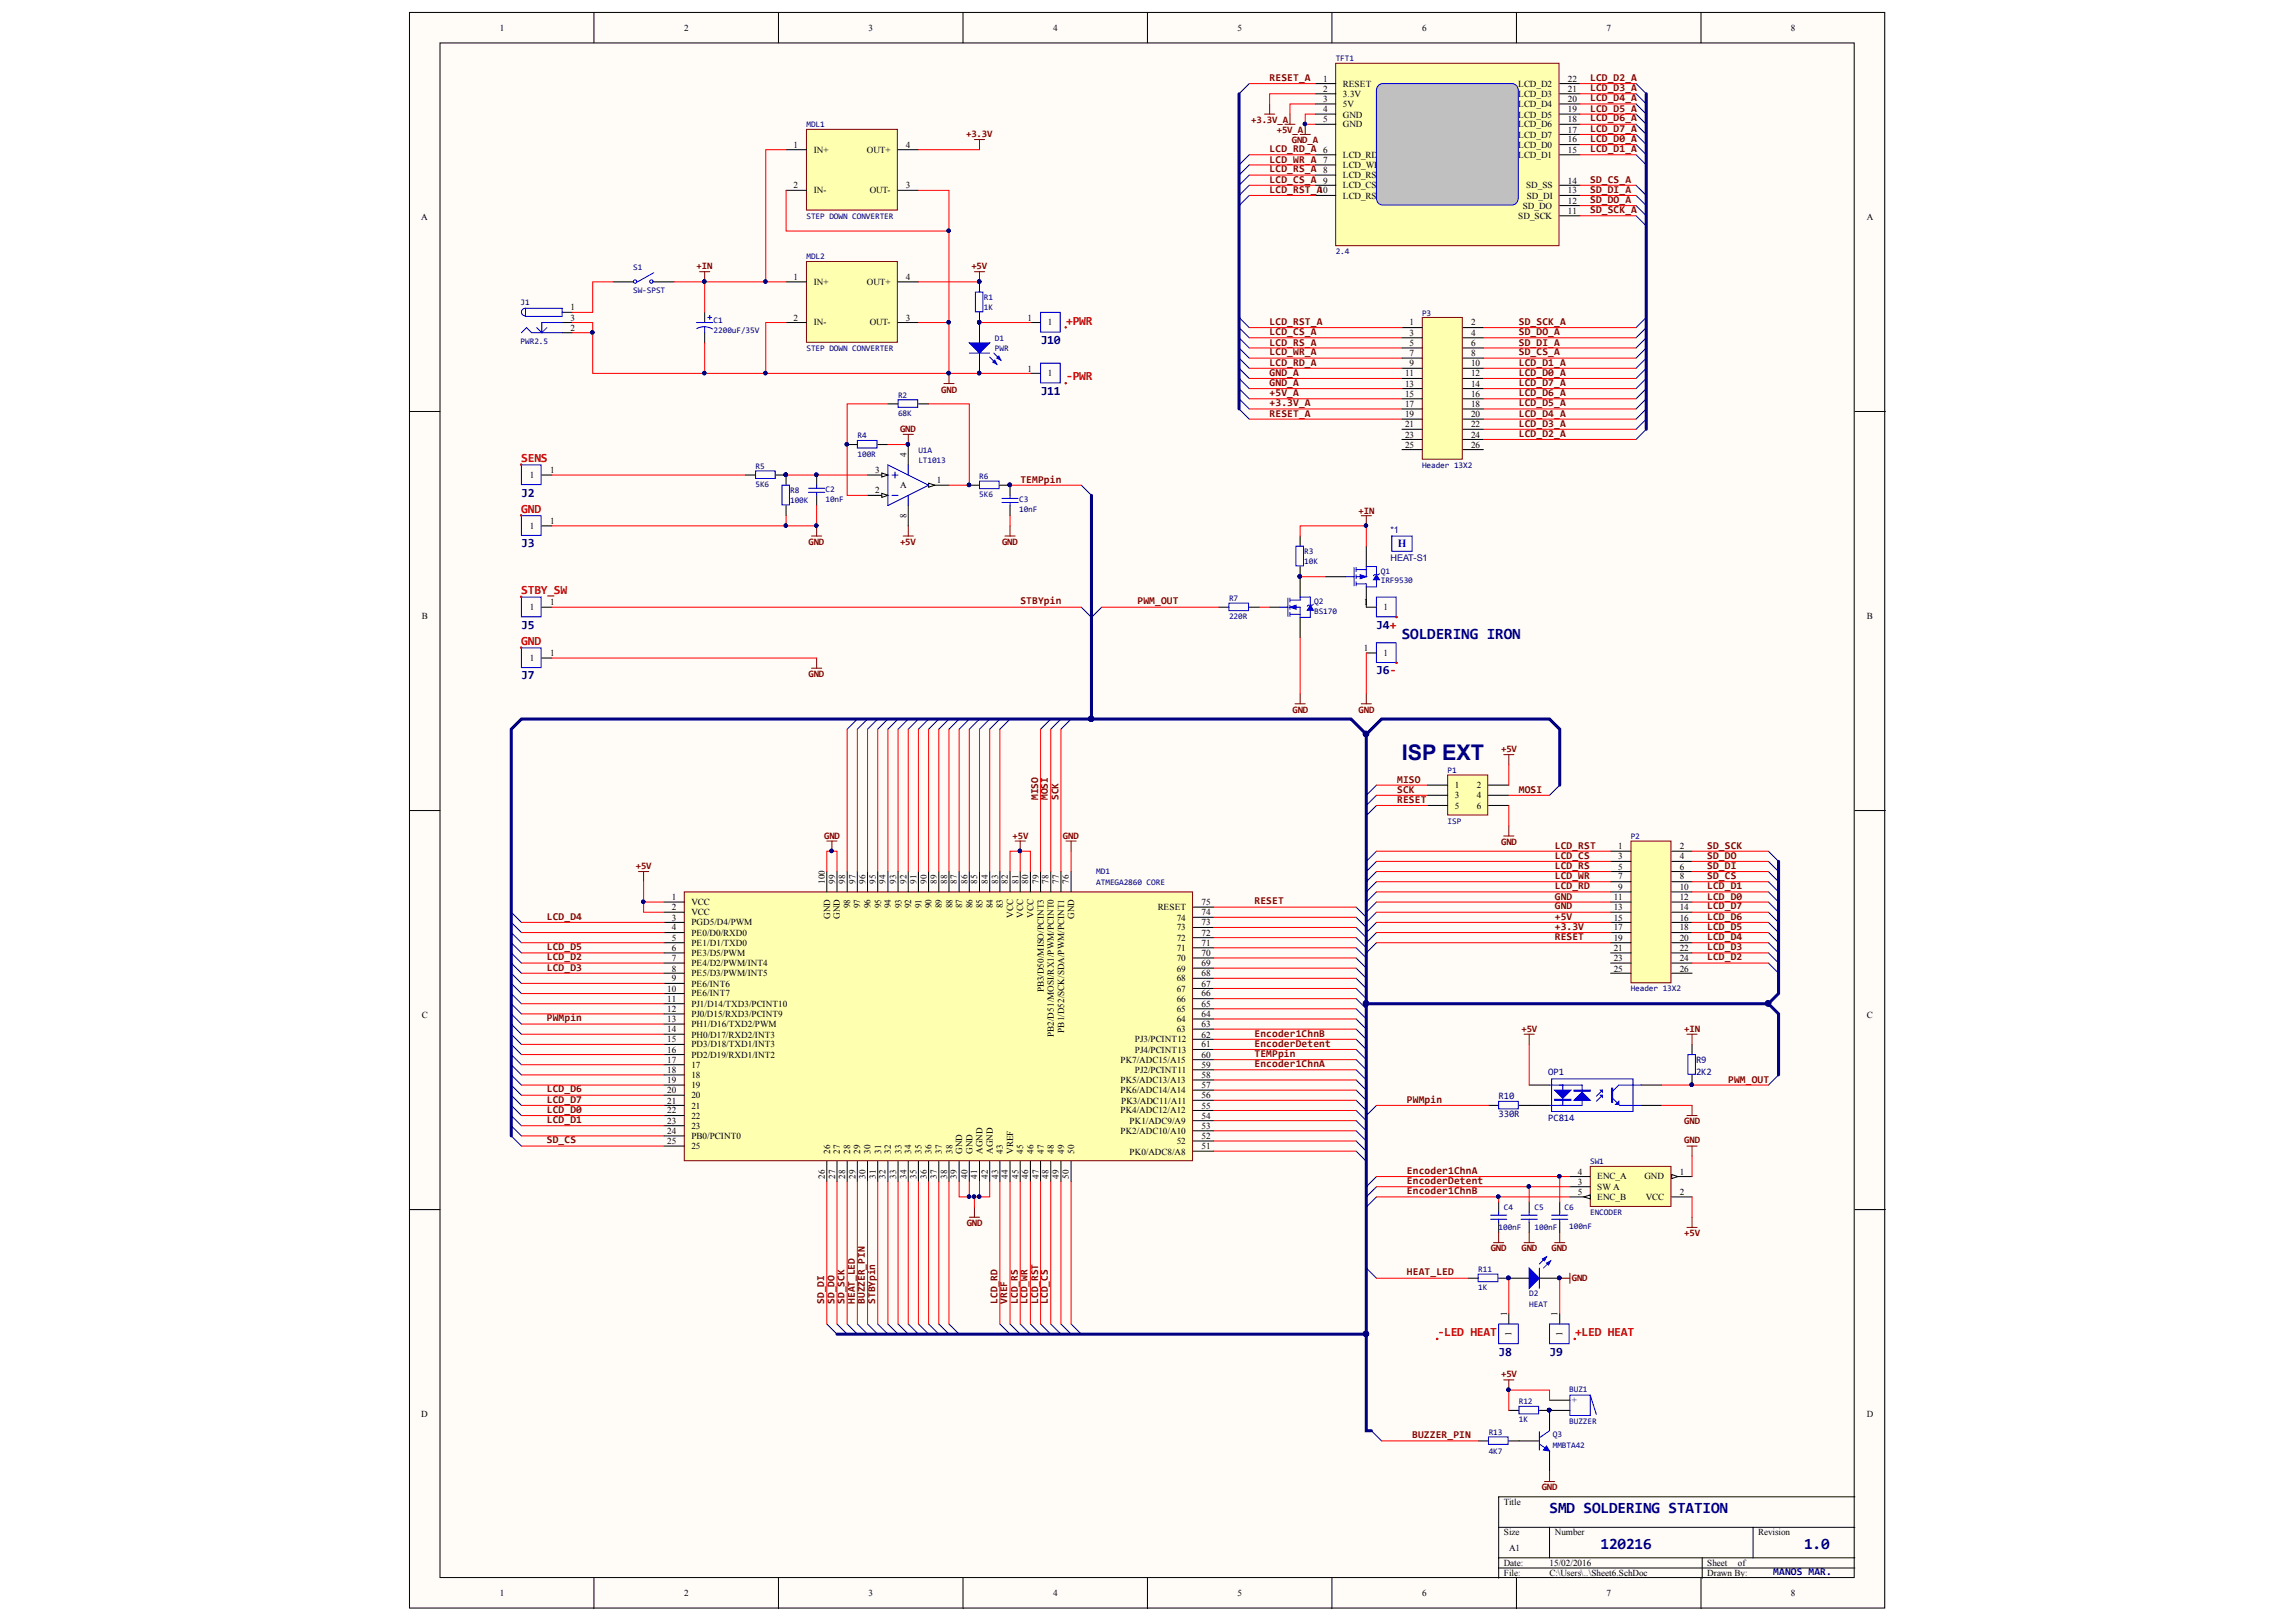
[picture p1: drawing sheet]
<svg xmlns="http://www.w3.org/2000/svg" width="297mm" height="210mm" viewBox="0 0 297 210" stroke-linecap="round" stroke-linejoin="round" font-family="sans-serif">
<defs><g id="words">
<text font-size="2.8" fill="#000080" x="181.3" y="98.3">ISP EXT</text>
<g font-size="2" fill="#000080">
<text x="181.3" y="82.7">SOLDERING IRON</text>
<text x="200.5" y="195.8">SMD SOLDERING STATION</text>
<text x="207.1" y="200.4">120216</text>
<text x="233.4" y="200.4">1.0</text>
</g>
<g font-size="1.6" fill="#000080">
<text x="134.6" y="44.5">J10</text>
<text x="134.6" y="51.1">J11</text>
<text x="67.4" y="64.3">J2</text>
<text x="67.4" y="70.8">J3</text>
<text x="67.4" y="81.3">J5</text>
<text x="178" y="81.3">J4+</text>
<text x="67.4" y="87.9">J7</text>
<text x="178" y="87.3">J6-</text>
<text x="193.9" y="175.5">J8</text>
<text x="200.5" y="175.5">J9</text>
</g>
<g font-size="1.6" fill="#bf0000">
<text x="137.9" y="42">+PWR</text>
<text x="137.9" y="49.2">-PWR</text>
<text x="67.4" y="59.8">SENS</text>
<text x="67.4" y="66.4">GND</text>
<text x="67.4" y="76.9">STBY_SW</text>
<text x="67.4" y="83.4">GND</text>
<text x="186" y="172.9">-LED HEAT</text>
<text x="203.8" y="172.9">+LED HEAT</text>
</g>
<g font-size="1.4" fill="#800000">
<text x="164.3" y="10.5">RESET_A</text>
<text x="205.7" y="10.5">LCD_D2_A</text>
<text x="205.7" y="11.8">LCD_D3_A</text>
<text x="205.7" y="13.1">LCD_D4_A</text>
<text x="205.7" y="14.4">LCD_D5_A</text>
<text x="205.7" y="15.7">LCD_D6_A</text>
<text x="205.7" y="17.1">LCD_D7_A</text>
<text x="164.3" y="19.7">LCD_RD_A</text>
<text x="164.3" y="21">LCD_WR_A</text>
<text x="164.3" y="22.3">LCD_RS_A</text>
<text x="164.3" y="23.7">LCD_CS_A</text>
<text x="205.7" y="18.3">LCD_D0_A</text>
<text x="205.7" y="19.7">LCD_D1_A</text>
<text x="205.7" y="23.7">SD_CS_A</text>
<text x="164.3" y="24.9">LCD_RST_A</text>
<text x="205.7" y="24.9">SD_DI_A</text>
<text x="205.7" y="26.3">SD_DO_A</text>
<text x="205.7" y="27.6">SD_SCK_A</text>
<text x="164.3" y="47.3">LCD_RD_A</text>
<text x="164.3" y="46">LCD_WR_A</text>
<text x="164.3" y="44.7">LCD_RS_A</text>
<text x="164.3" y="43.4">LCD_CS_A</text>
<text x="164.3" y="42.1">LCD_RST_A</text>
<text x="196.5" y="42.1">SD_SCK_A</text>
<text x="196.5" y="43.4">SD_DO_A</text>
<text x="196.5" y="44.7">SD_DI_A</text>
<text x="196.5" y="46">SD_CS_A</text>
<text x="196.5" y="47.3">LCD_D1_A</text>
<text x="164.3" y="53.9">RESET_A</text>
<text x="164.3" y="52.6">+3.3V_A</text>
<text x="164.3" y="51.2">+5V_A</text>
<text x="164.3" y="50">GND_A</text>
<text x="164.3" y="48.6">GND_A</text>
<text x="196.5" y="48.6">LCD_D0_A</text>
<text x="196.5" y="53.9">LCD_D4_A</text>
<text x="196.5" y="52.6">LCD_D5_A</text>
<text x="196.5" y="51.2">LCD_D6_A</text>
<text x="196.5" y="50">LCD_D7_A</text>
<text x="196.5" y="56.6">LCD_D2_A</text>
<text x="196.5" y="55.2">LCD_D3_A</text>
<text x="132" y="62.5">TEMPpin</text>
<text x="132" y="78.2">STBYpin</text>
<text x="147.2" y="78.2">PWM_OUT</text>
<text x="180.8" y="101.3">MISO</text>
<text x="134.3" y="103.6" transform="rotate(-90 134.3 103.6)">MISO</text>
<text x="135.6" y="103.6" transform="rotate(-90 135.6 103.6)">MOSI</text>
<text x="136.9" y="103.6" transform="rotate(-90 136.9 103.6)">SCK</text>
<text x="180.8" y="102.6">SCK</text>
<text x="180.8" y="103.9">RESET</text>
<text x="196.5" y="102.6">MOSI</text>
<text x="201.1" y="109.8">LCD_RST</text>
<text x="201.1" y="113.8">LCD_WR</text>
<text x="201.1" y="112.5">LCD_RS</text>
<text x="201.1" y="111.1">LCD_CS</text>
<text x="220.9" y="113.8">SD_CS</text>
<text x="220.9" y="112.5">SD_DI</text>
<text x="220.9" y="111.1">SD_DO</text>
<text x="220.9" y="109.8">SD_SCK</text>
<text x="70.7" y="119">LCD_D4</text>
<text x="162.3" y="117">RESET</text>
<text x="201.1" y="115.1">LCD_RD</text>
<text x="201.1" y="116.4">GND</text>
<text x="201.1" y="117.7">GND</text>
<text x="201.1" y="119">+5V</text>
<text x="220.9" y="116.4">LCD_D0</text>
<text x="220.9" y="115.1">LCD_D1</text>
<text x="220.9" y="119">LCD_D6</text>
<text x="220.9" y="117.7">LCD_D7</text>
<text x="70.7" y="124.3">LCD_D2</text>
<text x="70.7" y="125.6">LCD_D3</text>
<text x="70.7" y="122.9">LCD_D5</text>
<text x="201.1" y="120.3">+3.3V</text>
<text x="201.1" y="121.7">RESET</text>
<text x="220.9" y="124.3">LCD_D2</text>
<text x="220.9" y="122.9">LCD_D3</text>
<text x="220.9" y="121.7">LCD_D4</text>
<text x="220.9" y="120.3">LCD_D5</text>
<text x="70.7" y="132.2">PWMpin</text>
<text x="162.3" y="134.2">Encoder1ChnB</text>
<text x="162.3" y="135.5">EncoderDetent</text>
<text x="162.3" y="136.8">TEMPpin</text>
<text x="70.7" y="144">LCD_D0</text>
<text x="70.7" y="141.4">LCD_D6</text>
<text x="70.7" y="142.7">LCD_D7</text>
<text x="162.3" y="138.1">Encoder1ChnA</text>
<text x="182" y="142.7">PWMpin</text>
<text x="223.6" y="140.1">PWM_OUT</text>
<text x="70.7" y="145.3">LCD_D1</text>
<text x="70.7" y="148">SD_CS</text>
<text x="182" y="151.9">Encoder1ChnA</text>
<text x="182" y="154.6">Encoder1ChnB</text>
<text x="182" y="153.2">EncoderDetent</text>
<text x="182" y="165.1">HEAT_LED</text>
<text x="106.6" y="168.7" transform="rotate(-90 106.6 168.7)">SD_DI</text>
<text x="108" y="168.7" transform="rotate(-90 108 168.7)">SD_DO</text>
<text x="109.2" y="168.7" transform="rotate(-90 109.2 168.7)">SD_SCK</text>
<text x="110.6" y="168.7" transform="rotate(-90 110.6 168.7)">HEAT_LED</text>
<text x="111.9" y="168.7" transform="rotate(-90 111.9 168.7)">BUZZER_PIN</text>
<text x="113.2" y="168.7" transform="rotate(-90 113.2 168.7)">STBYpin</text>
<text x="129" y="168.7" transform="rotate(-90 129 168.7)">LCD_RD</text>
<text x="130.3" y="168.7" transform="rotate(-90 130.3 168.7)">VREF</text>
<text x="131.7" y="168.7" transform="rotate(-90 131.7 168.7)">LCD_RS</text>
<text x="132.9" y="168.7" transform="rotate(-90 132.9 168.7)">LCD_WR</text>
<text x="134.3" y="168.7" transform="rotate(-90 134.3 168.7)">LCD_RST</text>
<text x="135.6" y="168.7" transform="rotate(-90 135.6 168.7)">LCD_CS</text>
<text x="182.7" y="186.1">BUZZER_PIN</text>
</g>
<text font-size="1.4" fill="#00f" x="180.8" y="70.8">H</text>
<text font-size="1.4" fill="#000080" x="229.4" y="203.9">MANOS MAR.</text>
<g font-size="1.3" fill="#800000">
<text x="125" y="17.7">+3.3V</text>
<text x="161.9" y="15.9">+3.3V_A</text>
<text x="165.2" y="17.2">+5V_A</text>
<text x="167.1" y="18.5">GND_A</text>
<text x="90.1" y="34.8">+IN</text>
<text x="125.7" y="34.8">+5V</text>
<text x="121.8" y="50.8">GND</text>
<text x="116.4" y="55.9">GND</text>
<text x="104.6" y="70.5">GND</text>
<text x="116.4" y="70.5">+5V</text>
<text x="129.6" y="70.5">GND</text>
<text x="175.8" y="66.5">+IN</text>
<text x="104.6" y="87.6">GND</text>
<text x="167.2" y="92.2">GND</text>
<text x="175.8" y="92.2">GND</text>
<text x="194.2" y="97.3">+5V</text>
<text x="82.3" y="112.5">+5V</text>
<text x="106.6" y="108.6">GND</text>
<text x="131" y="108.6">+5V</text>
<text x="137.5" y="108.6">GND</text>
<text x="194.2" y="109.3">GND</text>
<text x="196.8" y="133.5">+5V</text>
<text x="217.9" y="133.5">+IN</text>
<text x="217.9" y="148">GND</text>
<text x="217.9" y="145.5">GND</text>
<text x="125.1" y="158.6">GND</text>
<text x="192.9" y="161.9">GND</text>
<text x="196.8" y="161.9">GND</text>
<text x="200.7" y="161.9">GND</text>
<text x="217.9" y="160">+5V</text>
<text x="203.3" y="165.8">GND</text>
<text x="194.2" y="178.2">+5V</text>
<text x="199.5" y="192.9">GND</text>
</g>
<g font-size="1.3" fill="#000080">
<text x="219.4" y="137.6">R9</text>
<text x="193.9" y="142.2">R10</text>
<text x="200.3" y="139.2">OP1</text>
<text x="219.4" y="139.1">2K2</text>
<text x="193.9" y="144.6">330R</text>
<text x="200.3" y="145">PC814</text>
</g>
<g font-size="1.2">
<text x="64.7" y="4">1</text>
<text x="88.5" y="4">2</text>
<text x="112.4" y="4">3</text>
<text x="136.2" y="4">4</text>
<text x="160.1" y="4">5</text>
<text x="184" y="4">6</text>
<text x="207.8" y="4">7</text>
<text x="231.7" y="4">8</text>
<text x="171.2" y="10.6">1</text>
<text x="171.2" y="11.9">2</text>
<text x="173.7" y="11.2">RESET</text>
<text x="196.4" y="11.2">LCD_D2</text>
<text x="202.8" y="11.9">21</text>
<text x="202.8" y="10.6">22</text>
<text x="171.2" y="13.2">3</text>
<text x="171.2" y="14.5">4</text>
<text x="171.2" y="15.8">5</text>
<text x="173.7" y="12.5">3.3V</text>
<text x="173.7" y="13.9">5V</text>
<text x="173.7" y="15.2">GND</text>
<text x="173.7" y="16.5">GND</text>
<text x="196.4" y="17.8">LCD_D7</text>
<text x="196.4" y="16.5">LCD_D6</text>
<text x="196.4" y="15.2">LCD_D5</text>
<text x="196.4" y="13.9">LCD_D4</text>
<text x="196.4" y="12.5">LCD_D3</text>
<text x="202.8" y="17.2">17</text>
<text x="202.8" y="15.8">18</text>
<text x="202.8" y="14.5">19</text>
<text x="202.8" y="13.2">20</text>
<text x="102.6" y="19.1">1</text>
<text x="105.3" y="19.8">IN+</text>
<text x="112.1" y="19.8">OUT+</text>
<text x="117.2" y="19.1">4</text>
<text x="171.2" y="19.8">6</text>
<text x="171.2" y="21.1">7</text>
<text x="171.2" y="22.4">8</text>
<text x="171.2" y="23.7">9</text>
<text x="173.7" y="20.5">LCD_RD</text>
<text x="173.7" y="21.7">LCD_WR</text>
<text x="173.7" y="23.1">LCD_RS</text>
<text x="196.4" y="20.5">LCD_D1</text>
<text x="196.4" y="19.1">LCD_D0</text>
<text x="202.8" y="23.7">14</text>
<text x="202.8" y="19.8">15</text>
<text x="202.8" y="18.4">16</text>
<text x="54.5" y="28.5">A</text>
<text x="102.6" y="24.3">2</text>
<text x="105.3" y="25">IN-</text>
<text x="112.5" y="25">OUT-</text>
<text x="117.2" y="24.3">3</text>
<text x="170.6" y="25">10</text>
<text x="173.7" y="24.3">LCD_CS</text>
<text x="173.7" y="25.7">LCD_RST</text>
<text x="196.4" y="28.3">SD_SCK</text>
<text x="197" y="27">SD_DO</text>
<text x="197.4" y="24.3">SD_SS</text>
<text x="197.5" y="25.7">SD_DI</text>
<text x="202.8" y="27.6">11</text>
<text x="202.8" y="26.4">12</text>
<text x="202.8" y="25">13</text>
<text x="241.5" y="28.5">A</text>
<text x="73.8" y="40.2">1</text>
<text x="73.8" y="41.5">3</text>
<text x="102.6" y="36.2">1</text>
<text x="102.6" y="41.5">2</text>
<text x="105.3" y="36.9">IN+</text>
<text x="112.1" y="36.9">OUT+</text>
<text x="117.2" y="41.5">3</text>
<text x="117.2" y="36.2">4</text>
<text x="132.9" y="41.5">1</text>
<text x="73.8" y="42.8">2</text>
<text x="105.3" y="42.1">IN-</text>
<text x="112.5" y="42.1">OUT-</text>
<text x="135.6" y="42.1">1</text>
<text x="182.4" y="42.1">1</text>
<text x="182.4" y="43.5">3</text>
<text x="182.4" y="44.8">5</text>
<text x="182.4" y="46.1">7</text>
<text x="182.4" y="47.4">9</text>
<text x="190.3" y="42.1">2</text>
<text x="190.3" y="43.5">4</text>
<text x="190.3" y="44.8">6</text>
<text x="190.3" y="46.1">8</text>
<text x="190.3" y="47.4">10</text>
<text x="132.9" y="48.1">1</text>
<text x="135.6" y="48.7">1</text>
<text x="181.8" y="48.7">11</text>
<text x="181.8" y="50">13</text>
<text x="181.8" y="51.3">15</text>
<text x="181.8" y="52.7">17</text>
<text x="190.3" y="48.7">12</text>
<text x="190.3" y="50">14</text>
<text x="190.3" y="51.3">16</text>
<text x="190.3" y="52.7">18</text>
<text x="117.3" y="59.1" transform="rotate(-90 117.3 59.1)">4</text>
<text x="181.8" y="54">19</text>
<text x="181.8" y="55.3">21</text>
<text x="181.8" y="56.6">23</text>
<text x="181.8" y="57.9">25</text>
<text x="190.3" y="54">20</text>
<text x="190.3" y="55.3">22</text>
<text x="190.3" y="56.6">24</text>
<text x="190.3" y="57.9">26</text>
<text x="68.5" y="61.9">1</text>
<text x="71.2" y="61.2">1</text>
<text x="113.2" y="63.8">2</text>
<text x="113.2" y="61.2">3</text>
<text x="116.4" y="63.2">A</text>
<text x="121.2" y="62.6">1</text>
<text x="68.5" y="68.5">1</text>
<text x="71.2" y="67.8">1</text>
<text x="117.3" y="67" transform="rotate(-90 117.3 67)">8</text>
<text x="54.6" y="80.2">B</text>
<text x="68.5" y="79">1</text>
<text x="71.2" y="78.3">1</text>
<text x="176.4" y="78.3">1</text>
<text x="179" y="79">1</text>
<text x="241.5" y="80.2">B</text>
<text x="68.5" y="85.6">1</text>
<text x="71.2" y="84.9">1</text>
<text x="176.4" y="84.2">1</text>
<text x="179" y="84.9">1</text>
<text x="188.2" y="102">1</text>
<text x="191.1" y="102">2</text>
<text x="188.2" y="103.3">3</text>
<text x="188.2" y="104.7">5</text>
<text x="191.1" y="103.3">4</text>
<text x="191.1" y="104.7">6</text>
<text x="209.4" y="109.9">1</text>
<text x="209.4" y="111.2">3</text>
<text x="209.4" y="112.5">5</text>
<text x="209.4" y="113.8">7</text>
<text x="217.3" y="109.9">2</text>
<text x="217.3" y="111.2">4</text>
<text x="217.3" y="112.5">6</text>
<text x="217.3" y="113.8">8</text>
<text x="86.9" y="116.5">1</text>
<text x="86.9" y="117.8">2</text>
<text x="86.9" y="119.1">3</text>
<text x="89.4" y="117.1">VCC</text>
<text x="89.4" y="118.5">VCC</text>
<text x="89.4" y="119.7">PGD5/D4/PWM</text>
<text x="106.7" y="114.4" transform="rotate(-90 106.7 114.4)">100</text>
<text x="107.4" y="118.9" transform="rotate(-90 107.4 118.9)">GND</text>
<text x="108.1" y="114.4" transform="rotate(-90 108.1 114.4)">99</text>
<text x="108.7" y="118.9" transform="rotate(-90 108.7 118.9)">GND</text>
<text x="109.3" y="114.4" transform="rotate(-90 109.3 114.4)">98</text>
<text x="110" y="117.5" transform="rotate(-90 110 117.5)">98</text>
<text x="110.7" y="114.4" transform="rotate(-90 110.7 114.4)">97</text>
<text x="111.3" y="117.5" transform="rotate(-90 111.3 117.5)">97</text>
<text x="112" y="114.4" transform="rotate(-90 112 114.4)">96</text>
<text x="112.6" y="117.5" transform="rotate(-90 112.6 117.5)">96</text>
<text x="113.3" y="114.4" transform="rotate(-90 113.3 114.4)">95</text>
<text x="114" y="117.5" transform="rotate(-90 114 117.5)">95</text>
<text x="114.6" y="114.4" transform="rotate(-90 114.6 114.4)">94</text>
<text x="115.3" y="117.5" transform="rotate(-90 115.3 117.5)">94</text>
<text x="115.9" y="114.4" transform="rotate(-90 115.9 114.4)">93</text>
<text x="116.6" y="117.5" transform="rotate(-90 116.6 117.5)">93</text>
<text x="117.3" y="114.4" transform="rotate(-90 117.3 114.4)">92</text>
<text x="117.9" y="117.5" transform="rotate(-90 117.9 117.5)">92</text>
<text x="118.6" y="114.4" transform="rotate(-90 118.6 114.4)">91</text>
<text x="119.2" y="117.5" transform="rotate(-90 119.2 117.5)">91</text>
<text x="119.9" y="114.4" transform="rotate(-90 119.9 114.4)">90</text>
<text x="120.5" y="117.5" transform="rotate(-90 120.5 117.5)">90</text>
<text x="121.2" y="114.4" transform="rotate(-90 121.2 114.4)">89</text>
<text x="121.9" y="117.5" transform="rotate(-90 121.9 117.5)">89</text>
<text x="122.5" y="114.4" transform="rotate(-90 122.5 114.4)">88</text>
<text x="123.2" y="117.5" transform="rotate(-90 123.2 117.5)">88</text>
<text x="123.8" y="114.4" transform="rotate(-90 123.8 114.4)">87</text>
<text x="124.5" y="117.5" transform="rotate(-90 124.5 117.5)">87</text>
<text x="125.2" y="114.4" transform="rotate(-90 125.2 114.4)">86</text>
<text x="125.8" y="117.5" transform="rotate(-90 125.8 117.5)">86</text>
<text x="126.4" y="114.4" transform="rotate(-90 126.4 114.4)">85</text>
<text x="127.1" y="117.5" transform="rotate(-90 127.1 117.5)">85</text>
<text x="127.8" y="114.4" transform="rotate(-90 127.8 114.4)">84</text>
<text x="128.5" y="117.5" transform="rotate(-90 128.5 117.5)">84</text>
<text x="129.1" y="114.4" transform="rotate(-90 129.1 114.4)">83</text>
<text x="129.7" y="117.5" transform="rotate(-90 129.7 117.5)">83</text>
<text x="130.4" y="114.4" transform="rotate(-90 130.4 114.4)">82</text>
<text x="131.1" y="118.8" transform="rotate(-90 131.1 118.8)">VCC</text>
<text x="131.8" y="114.4" transform="rotate(-90 131.8 114.4)">81</text>
<text x="132.3" y="118.8" transform="rotate(-90 132.3 118.8)">VCC</text>
<text x="133" y="114.4" transform="rotate(-90 133 114.4)">80</text>
<text x="133.7" y="118.8" transform="rotate(-90 133.7 118.8)">VCC</text>
<text x="134.4" y="114.4" transform="rotate(-90 134.4 114.4)">79</text>
<text x="135.7" y="114.4" transform="rotate(-90 135.7 114.4)">78</text>
<text x="137" y="114.4" transform="rotate(-90 137 114.4)">77</text>
<text x="138.3" y="114.4" transform="rotate(-90 138.3 114.4)">76</text>
<text x="139" y="118.9" transform="rotate(-90 139 118.9)">GND</text>
<text x="149.8" y="117.8">RESET</text>
<text x="152.2" y="119.1">74</text>
<text x="155.5" y="119.7">73</text>
<text x="155.5" y="118.5">74</text>
<text x="155.5" y="117.1">75</text>
<text x="208.8" y="116.5">11</text>
<text x="208.8" y="117.8">13</text>
<text x="208.8" y="119.1">15</text>
<text x="209.4" y="115.2">9</text>
<text x="217.3" y="115.2">10</text>
<text x="217.3" y="116.5">12</text>
<text x="217.3" y="117.8">14</text>
<text x="217.3" y="119.1">16</text>
<text x="86.9" y="120.4">4</text>
<text x="86.9" y="121.8">5</text>
<text x="86.9" y="123">6</text>
<text x="86.9" y="124.4">7</text>
<text x="86.9" y="125.7">8</text>
<text x="89.4" y="121.1">PE0/D0/RXD0</text>
<text x="89.4" y="122.4">PE1/D1/TXD0</text>
<text x="89.4" y="123.7">PE3/D5/PWM</text>
<text x="89.4" y="125.1">PE4/D2/PWM/INT4</text>
<text x="152.2" y="125.7">69</text>
<text x="152.2" y="124.4">70</text>
<text x="152.2" y="123">71</text>
<text x="152.2" y="121.8">72</text>
<text x="152.2" y="120.4">73</text>
<text x="155.5" y="125.1">69</text>
<text x="155.5" y="123.7">70</text>
<text x="155.5" y="122.4">71</text>
<text x="155.5" y="121.1">72</text>
<text x="208.8" y="120.4">17</text>
<text x="208.8" y="121.8">19</text>
<text x="208.8" y="123">21</text>
<text x="208.8" y="124.4">23</text>
<text x="208.8" y="125.7">25</text>
<text x="217.3" y="120.4">18</text>
<text x="217.3" y="121.8">20</text>
<text x="217.3" y="123">22</text>
<text x="217.3" y="124.4">24</text>
<text x="217.3" y="125.7">26</text>
<text x="54.6" y="131.7">C</text>
<text x="86.3" y="128.4">10</text>
<text x="86.3" y="129.6">11</text>
<text x="86.3" y="131">12</text>
<text x="86.9" y="127">9</text>
<text x="89.4" y="126.3">PE5/D3/PWM/INT5</text>
<text x="89.4" y="127.7">PE6/INT6</text>
<text x="89.4" y="128.9">PE6/INT7</text>
<text x="89.4" y="130.3">PJ1/D14/TXD3/PCINT10</text>
<text x="89.4" y="131.6">PJ0/D15/RXD3/PCINT9</text>
<text x="135.1" y="128.4" transform="rotate(-90 135.1 128.4)">PB3/D50/MISO/PCINT3</text>
<text x="152.2" y="131">65</text>
<text x="152.2" y="129.6">66</text>
<text x="152.2" y="128.4">67</text>
<text x="152.2" y="127">68</text>
<text x="155.5" y="131.6">64</text>
<text x="155.5" y="130.3">65</text>
<text x="155.5" y="128.9">66</text>
<text x="155.5" y="127.7">67</text>
<text x="155.5" y="126.3">68</text>
<text x="241.5" y="131.7">C</text>
<text x="86.3" y="132.2">13</text>
<text x="86.3" y="133.6">14</text>
<text x="86.3" y="134.9">15</text>
<text x="86.3" y="136.2">16</text>
<text x="86.3" y="137.6">17</text>
<text x="89.4" y="132.9">PH1/D16/TXD2/PWM</text>
<text x="89.4" y="134.3">PH0/D17/RXD2/INT3</text>
<text x="89.4" y="135.5">PD3/D18/TXD1/INT3</text>
<text x="89.4" y="136.9">PD2/D19/RXD1/INT2</text>
<text x="136.3" y="134.2" transform="rotate(-90 136.3 134.2)">PB2/D51/MOSI/RX1/PWM/PCINT0</text>
<text x="137.7" y="133.7" transform="rotate(-90 137.7 133.7)">PB1/D52/SCK/SDA/PWM/PCINT1</text>
<text x="145" y="137.6">PK7/ADC15/A15</text>
<text x="146.8" y="136.2">PJ4/PCINT13</text>
<text x="146.8" y="134.9">PJ3/PCINT12</text>
<text x="152.2" y="133.6">63</text>
<text x="152.2" y="132.2">64</text>
<text x="155.5" y="136.9">60</text>
<text x="155.5" y="135.5">61</text>
<text x="155.5" y="134.3">62</text>
<text x="155.5" y="132.9">63</text>
<text x="86.3" y="138.8">18</text>
<text x="86.3" y="140.2">19</text>
<text x="86.3" y="141.5">20</text>
<text x="86.3" y="142.8">21</text>
<text x="89.4" y="138.2">17</text>
<text x="89.4" y="139.5">18</text>
<text x="89.4" y="140.8">19</text>
<text x="89.4" y="142.1">20</text>
<text x="89.4" y="143.5">21</text>
<text x="145" y="141.5">PK6/ADC14/A14</text>
<text x="145" y="140.2">PK5/ADC13/A13</text>
<text x="145" y="142.8">PK3/ADC11/A11</text>
<text x="146.8" y="138.8">PJ2/PCINT11</text>
<text x="155.5" y="143.5">55</text>
<text x="155.5" y="142.1">56</text>
<text x="155.5" y="140.8">57</text>
<text x="155.5" y="139.5">58</text>
<text x="155.5" y="138.2">59</text>
<text x="86.3" y="144.1">22</text>
<text x="86.3" y="145.4">23</text>
<text x="86.3" y="146.7">24</text>
<text x="86.3" y="148.1">25</text>
<text x="89.4" y="144.8">22</text>
<text x="89.4" y="146.1">23</text>
<text x="89.4" y="147.4">PB0/PCINT0</text>
<text x="89.4" y="148.7">25</text>
<text x="107.4" y="149.3" transform="rotate(-90 107.4 149.3)">26</text>
<text x="108.7" y="149.3" transform="rotate(-90 108.7 149.3)">27</text>
<text x="110" y="149.3" transform="rotate(-90 110 149.3)">28</text>
<text x="111.3" y="149.3" transform="rotate(-90 111.3 149.3)">29</text>
<text x="112.6" y="149.3" transform="rotate(-90 112.6 149.3)">30</text>
<text x="114" y="149.3" transform="rotate(-90 114 149.3)">31</text>
<text x="115.3" y="149.3" transform="rotate(-90 115.3 149.3)">32</text>
<text x="116.6" y="149.3" transform="rotate(-90 116.6 149.3)">33</text>
<text x="117.9" y="149.3" transform="rotate(-90 117.9 149.3)">34</text>
<text x="119.2" y="149.3" transform="rotate(-90 119.2 149.3)">35</text>
<text x="120.5" y="149.3" transform="rotate(-90 120.5 149.3)">36</text>
<text x="121.9" y="149.3" transform="rotate(-90 121.9 149.3)">37</text>
<text x="123.2" y="149.3" transform="rotate(-90 123.2 149.3)">38</text>
<text x="124.5" y="149.3" transform="rotate(-90 124.5 149.3)">GND</text>
<text x="125.8" y="149.3" transform="rotate(-90 125.8 149.3)">GND</text>
<text x="127.1" y="149.3" transform="rotate(-90 127.1 149.3)">AGND</text>
<text x="128.5" y="149.3" transform="rotate(-90 128.5 149.3)">AGND</text>
<text x="129.7" y="149.3" transform="rotate(-90 129.7 149.3)">43</text>
<text x="131.1" y="149.3" transform="rotate(-90 131.1 149.3)">VREF</text>
<text x="132.3" y="149.3" transform="rotate(-90 132.3 149.3)">45</text>
<text x="133.7" y="149.3" transform="rotate(-90 133.7 149.3)">46</text>
<text x="135.1" y="149.3" transform="rotate(-90 135.1 149.3)">47</text>
<text x="136.3" y="149.3" transform="rotate(-90 136.3 149.3)">48</text>
<text x="137.7" y="149.3" transform="rotate(-90 137.7 149.3)">49</text>
<text x="139" y="149.3" transform="rotate(-90 139 149.3)">50</text>
<text x="145" y="146.7">PK2/ADC10/A10</text>
<text x="145" y="144.1">PK4/ADC12/A12</text>
<text x="146.1" y="149.4">PK0/ADC8/A8</text>
<text x="146.1" y="145.4">PK1/ADC9/A9</text>
<text x="152.2" y="148.1">52</text>
<text x="155.5" y="148.7">51</text>
<text x="155.5" y="147.4">52</text>
<text x="155.5" y="146.1">53</text>
<text x="155.5" y="144.8">54</text>
<text x="106.7" y="152.5" transform="rotate(-90 106.7 152.5)">26</text>
<text x="108.1" y="152.5" transform="rotate(-90 108.1 152.5)">27</text>
<text x="109.3" y="152.5" transform="rotate(-90 109.3 152.5)">28</text>
<text x="110.7" y="152.5" transform="rotate(-90 110.7 152.5)">29</text>
<text x="112" y="152.5" transform="rotate(-90 112 152.5)">30</text>
<text x="113.3" y="152.5" transform="rotate(-90 113.3 152.5)">31</text>
<text x="114.6" y="152.5" transform="rotate(-90 114.6 152.5)">32</text>
<text x="115.9" y="152.5" transform="rotate(-90 115.9 152.5)">33</text>
<text x="117.3" y="152.5" transform="rotate(-90 117.3 152.5)">34</text>
<text x="118.6" y="152.5" transform="rotate(-90 118.6 152.5)">35</text>
<text x="119.9" y="152.5" transform="rotate(-90 119.9 152.5)">36</text>
<text x="121.2" y="152.5" transform="rotate(-90 121.2 152.5)">37</text>
<text x="122.5" y="152.5" transform="rotate(-90 122.5 152.5)">38</text>
<text x="123.8" y="152.5" transform="rotate(-90 123.8 152.5)">39</text>
<text x="125.2" y="152.5" transform="rotate(-90 125.2 152.5)">40</text>
<text x="126.4" y="152.5" transform="rotate(-90 126.4 152.5)">41</text>
<text x="127.8" y="152.5" transform="rotate(-90 127.8 152.5)">42</text>
<text x="129.1" y="152.5" transform="rotate(-90 129.1 152.5)">43</text>
<text x="130.4" y="152.5" transform="rotate(-90 130.4 152.5)">44</text>
<text x="131.8" y="152.5" transform="rotate(-90 131.8 152.5)">45</text>
<text x="133" y="152.5" transform="rotate(-90 133 152.5)">46</text>
<text x="134.4" y="152.5" transform="rotate(-90 134.4 152.5)">47</text>
<text x="135.7" y="152.5" transform="rotate(-90 135.7 152.5)">48</text>
<text x="137" y="152.5" transform="rotate(-90 137 152.5)">49</text>
<text x="138.3" y="152.5" transform="rotate(-90 138.3 152.5)">50</text>
<text x="204.1" y="154.7">5</text>
<text x="204.1" y="153.3">3</text>
<text x="204.1" y="152">4</text>
<text x="206.6" y="155.3">ENC_B</text>
<text x="206.6" y="154">SW A</text>
<text x="206.6" y="152.6">ENC_A</text>
<text x="212.7" y="152.6">GND</text>
<text x="212.9" y="155.3">VCC</text>
<text x="217.3" y="152">1</text>
<text x="217.3" y="154.7">2</text>
<text x="195" y="170.3" transform="rotate(-90 195 170.3)">1</text>
<text x="195.6" y="172.8" transform="rotate(-90 195.6 172.8)">1</text>
<text x="201.5" y="170.3" transform="rotate(-90 201.5 170.3)">1</text>
<text x="202.2" y="172.8" transform="rotate(-90 202.2 172.8)">1</text>
<text x="54.5" y="183.4">D</text>
<text x="241.5" y="183.4">D</text>
<text x="194.5" y="194.7">Title</text>
<text x="194.5" y="198.7">Size</text>
<text x="194.5" y="202.7">Date:</text>
<text x="194.5" y="203.9">File:</text>
<text x="195.2" y="200.7">A1</text>
<text x="200.5" y="202.7">15/02/2016</text>
<text x="200.5" y="203.9">C:\Users\..\Sheet6.SchDoc</text>
<text x="201.1" y="198.7">Number</text>
<text x="220.9" y="202.7">Sheet</text>
<text x="220.9" y="203.9">Drawn By:</text>
<text x="224.8" y="202.7">of</text>
<text x="227.5" y="198.7">Revision</text>
<text x="64.7" y="206.6">1</text>
<text x="88.5" y="206.6">2</text>
<text x="112.4" y="206.6">3</text>
<text x="136.2" y="206.6">4</text>
<text x="160.1" y="206.6">5</text>
<text x="184" y="206.6">6</text>
<text x="207.8" y="206.6">7</text>
<text x="231.7" y="206.6">8</text>
</g>
<g font-size="1.2" fill="#000080">
<text x="179.9" y="69">*1</text>
<text x="179.9" y="72.5">HEAT-S1</text>
<text x="203.3" y="181.6">+</text>
</g>
<g font-size="1.1" fill="#000080">
<text x="172.8" y="7.9">TFT1</text>
<text x="104.3" y="16.5">MDL1</text>
<text x="104.3" y="28.3">STEP DOWN CONVERTER</text>
<text x="81.9" y="34.9">S1</text>
<text x="104.3" y="33.6">MDL2</text>
<text x="172.8" y="32.9">2.4</text>
<text x="67.4" y="39.5">J1</text>
<text x="81.9" y="37.9">SW-SPST</text>
<text x="92.3" y="41.8">C1</text>
<text x="127.3" y="38.8">R1</text>
<text x="127.3" y="40.2">1K</text>
<text x="184" y="40.8">P3</text>
<text x="67.4" y="44.5">PWR2.5</text>
<text x="92.3" y="43">2200uF/35V</text>
<text x="104.3" y="45.4">STEP DOWN CONVERTER</text>
<text x="128.7" y="44.1">D1</text>
<text x="128.7" y="45.4">PWR</text>
<text x="116.2" y="51.5">R2</text>
<text x="116.2" y="53.9">68K</text>
<text x="110.9" y="56.7">R4</text>
<text x="110.9" y="59.1">100R</text>
<text x="118.8" y="58.6">U1A</text>
<text x="118.8" y="59.9">LT1013</text>
<text x="97.7" y="60.7">R5</text>
<text x="97.7" y="63.1">5K6</text>
<text x="102.2" y="63.8">R8</text>
<text x="102.2" y="65.1">100K</text>
<text x="106.8" y="63.7">C2</text>
<text x="106.8" y="65">10nF</text>
<text x="126.7" y="62">R6</text>
<text x="126.7" y="64.3">5K6</text>
<text x="131.8" y="65">C3</text>
<text x="184" y="60.5">Header 13X2</text>
<text x="131.8" y="66.3">10nF</text>
<text x="168.7" y="71.7">R3</text>
<text x="159" y="77.8">R7</text>
<text x="168.7" y="73">10K</text>
<text x="178.6" y="74.2">Q1</text>
<text x="178.6" y="75.5">IRF9530</text>
<text x="159" y="80.2">220R</text>
<text x="170" y="78.2">Q2</text>
<text x="170" y="79.5">BS170</text>
<text x="187.3" y="100">P1</text>
<text x="187.3" y="106.6">ISP</text>
<text x="141.8" y="113.1">MD1</text>
<text x="211" y="108.6">P2</text>
<text x="141.8" y="114.5">ATMEGA2860 CORE</text>
<text x="211" y="128.3">Header 13X2</text>
<text x="205.7" y="150.7">SW1</text>
<text x="193.9" y="159.2">100nF</text>
<text x="194.5" y="156.6">C4</text>
<text x="198.5" y="156.6">C5</text>
<text x="198.5" y="159.2">100nF</text>
<text x="202.4" y="156.6">C6</text>
<text x="203" y="159">100nF</text>
<text x="205.7" y="157.3">ENCODER</text>
<text x="191.2" y="164.6">R11</text>
<text x="191.2" y="167">1K</text>
<text x="197.8" y="167.8">D2</text>
<text x="197.8" y="169.1">HEAT</text>
<text x="192.6" y="185.7">R13</text>
<text x="196.5" y="181.7">R12</text>
<text x="196.5" y="184.1">1K</text>
<text x="203" y="180.1">BUZ1</text>
<text x="203" y="184.3">BUZZER</text>
<text x="192.6" y="188.1">4K7</text>
<text x="200.9" y="186">Q3</text>
<text x="200.9" y="187.4">MMBTA42</text>
</g>
</g></defs>
<g fill="#fffcf8" stroke="#000" stroke-width=".13">
<path d="M53 1.6h190.8v206.5h-190.8z"/>
<path d="M56.9 5.6h183v198.6h-183z"/>
</g>
<g fill="none" stroke="#000" stroke-width=".13">
<path d="M76.8 1.6v4M100.7 1.6v4M124.6 1.6v4M148.4 1.6v4M172.3 1.6v4M196.2 1.6v4M220.1 1.6v4M53 53.3h3.9M240 53.3h3.9M53 104.9h3.9M240 104.9h3.9M53 156.5h3.9"/>
<path d="M240 156.5h3.9M193.9 197.7h46.1M200.5 197.7v3.9M226.8 197.7v3.9M240 193.7h-46.1v10.5M76.8 204.2v4M100.7 204.2v4M124.6 204.2v4M148.4 204.2v4M172.3 204.2v4M193.9 201.6h46.1M193.9 202.9h46.1"/>
<path d="M196.2 204.2v4M220.1 204.2v4M220.2 201.6v2.6"/>
</g>
<path d="M205.7 150.9h10.5v5.2h-10.5z" fill="#ffffb0" stroke="#800000" stroke-width=".13"/>
<path d="M216.3 152.3h2.6" fill="none" stroke="#000" stroke-width=".13"/>
<path d="M216.3 152l.8 .3-.8 .2z" fill="#fffcf8" stroke="#000" stroke-width=".13"/>
<path d="M203.1 154.9h2.6" fill="none" stroke="#000" stroke-width=".13"/>
<path d="M204.9 154.9l.8-.3v.6z" fill="#fffcf8" stroke="#000" stroke-width=".13"/>
<path d="M203.1 153.6h2.6M203.1 152.3h2.6M216.3 154.9h2.6M191.2 186.5h1.4M195.2 182.5h1.3M195.2 186.5h4M199.2 182.5h3.9M200.5 181.2h2.6M200.5 182.5v2.7M200.5 187.8v2.6" fill="none" stroke="#000" stroke-width=".13"/>
<g fill="none" stroke="#800000" stroke-width=".13">
<path d="M163.6 14.8h1.3M164.3 13.5v1.3M166.2 16.1h1.3M166.9 14.8v1.3M168.2 17.4h1.3M168.9 16.1v1.3M218.2 148.3h1.4M218.2 158.8h1.4M218.9 148.3v1.3M218.9 157.5v1.3M194.5 178.6h1.4M195.2 178.6v1.3"/>
<path d="M199.8 191.7h1.3M200.5 190.4v1.3"/>
</g>
<g fill="#000080" stroke="#000080" stroke-width=".13">
<circle cx="168.8" cy="16" r=".22"/>
<circle cx="200.4" cy="182.5" r=".22"/>
<circle cx="195.1" cy="179.8" r=".22"/>
</g>
<path d="M192.6 185.9h2.5v1h-2.5zM196.5 182h2.6v1h-2.6zM199.2 186.9l1.3 .9M199.2 185.3v2.4M200.5 185.2l-1.3 .9M203.1 180.5h2.6v2.7h-2.6zM205.7 180.5l.8 2.5" fill="none" stroke="#00f" stroke-width=".13"/>
<path d="M200.1 187.1l.4 .7-.8-.1z" fill="#00f" stroke="#00f" stroke-width=".13"/>
<g fill="none" stroke="#000080" stroke-width=".13">
<path d="M161.6 10.8l-1.3 1.3M211.7 10.8l1.3 1.3M211.7 12.1l1.3 1.4M211.7 13.5l1.3 1.3M211.7 14.8l1.3 1.3M211.7 16.1l1.3 1.3M211.7 17.4l1.3 1.3M211.7 18.7l1.3 1.3M161.6 20l-1.3 1.3M161.6 21.3l-1.3 1.4M161.6 22.7l-1.3 1.3M161.6 24l-1.3 1.3"/>
<path d="M161.6 25.3l-1.3 1.3M211.7 20l1.3 1.3M211.7 24l1.3 1.3M211.7 25.3l1.3 1.3M211.7 26.6l1.3 1.3M211.7 27.9l1.3 1.3M178.1 154.9l-1.3 1.3M178.1 152.3l-1.3 1.3M178.1 153.6l-1.3 1.3M177.4 185.2l1.3 1.3"/>
</g>
<path d="M187.3 100.3h5.2v5.2h-5.2z" fill="#ffffb0" stroke="#800000" stroke-width=".13"/>
<g fill="none" stroke="#000" stroke-width=".13">
<path d="M112.2 64.1h2.7M157.7 78.6h1.3M161.6 78.6h1.3M171.5 74.6h2.6M176.8 75.9v2.7h1.3M176.8 70.7v2.6M176.8 84.5h1.3M184.7 101.6h2.6M184.7 102.9h2.6M184.7 104.2h2.6M192.6 101.6h2.6M192.6 102.9h2.6"/>
<path d="M192.6 104.2h2.6M189.9 165.4h1.3M193.9 165.4h3.9M199.2 165.4h2.6"/>
</g>
<path d="M176.1 66.7h1.3M176.8 66.7v1.4M167.5 91.1h1.4M168.2 89.8v1.3M194.5 97.7h1.4M195.2 97.7v1.3M194.5 108.2h1.4M195.2 106.9v1.3M201.8 165.4h1.3M203.1 164.8v1.3" fill="none" stroke="#800000" stroke-width=".13"/>
<path d="M178.1 101.6l-1.3 1.3M178.1 102.9l-1.3 1.3M178.1 104.2l-1.3 1.4M201.8 101.6l-1.3 1.3M176.8 164.1l1.3 1.3" fill="none" stroke="#000080" stroke-width=".13"/>
<g fill="#000080" stroke="#000080" stroke-width=".13">
<circle cx="195.1" cy="165.4" r=".22"/>
<circle cx="201.7" cy="165.4" r=".22"/>
<circle cx="176.7" cy="68" r=".22"/>
</g>
<g fill="none" stroke="#00f" stroke-width=".13">
<path d="M159 78.1h2.5v.9h-2.5zM174.1 74.6h1.1M175.2 73.4v2.4M175.4 73.7h1.4M175.4 73.4v.6M175.4 74.4v.5M175.4 75.3v.5M178.1 77.3h2.5v2.5h-2.5zM178.1 74.4v-1.1h-1.3v1.3h-1.4M178.1 75v.9h-1.3v-.3h-1.4M178.5 74.2l-.2 .2h-.5l-.1 .1M178.1 83.2h2.5v2.5h-2.5z"/>
<path d="M191.2 164.9h2.6v1h-2.6zM199.2 164.1v2.6M200.1 162.7l-.9 .9M200.6 163.2l-.9 .9"/>
</g>
<g fill="#00f" stroke="#00f" stroke-width=".13">
<path d="M197.8 164.1l1.4 1.3-1.4 1.3z"/>
<path d="M200.1 163.4l.5-.2-.3 .5z"/>
<path d="M199.5 162.9l.6-.2-.3 .5z"/>
<path d="M176 74.4l.8 .2-.8 .3z"/>
<path d="M178.1 74.4l.4 .6h-.8z"/>
</g>
<g fill="#bf0000" stroke="#bf0000" stroke-width=".13">
<circle cx="180.7" cy="85.8" r=".09"/>
<circle cx="180.7" cy="79.9" r=".09"/>
</g>
<path d="M114.1 63.8l.8 .3-.8 .3z" fill="#fffcf8" stroke="#000" stroke-width=".13"/>
<path d="M112.2 61.5h2.7" fill="none" stroke="#000" stroke-width=".13"/>
<path d="M114.1 61.2l.8 .3-.8 .2z" fill="#fffcf8" stroke="#000" stroke-width=".13"/>
<path d="M120.1 62.8h2.7" fill="none" stroke="#000" stroke-width=".13"/>
<path d="M120.1 62.5l.8 .3-.8 .3z" fill="#fffcf8" stroke="#000" stroke-width=".13"/>
<g fill="none" stroke="#00f" stroke-width=".13">
<path d="M110.9 57h2.6v1h-2.6zM116.2 51.7h2.5v1h-2.5zM67.5 60.2h2.5v2.5h-2.5zM67.5 66.7h2.5v2.6h-2.5zM97.7 60.9h2.6v1h-2.6zM101.2 62.8h.9v2.5h-.9zM104.6 63.2h2.1M104.6 63.7h2.1M105.6 62.8v.4M105.6 63.7v.4M114.9 60.2l5.2 2.6-5.2 2.6zM115.4 64.1h.8"/>
<path d="M115.4 61.5h.8M115.8 61.1v.8M117.5 60.2v1.3M117.5 64.1v1.3M126.7 62.3h2.6v.9h-2.6zM129.6 64.5h2.1M129.6 65h2.1M130.7 64.1v.4M130.7 65v.4"/>
</g>
<g fill="none" stroke="#000" stroke-width=".13">
<path d="M109.6 57.5h1.3M113.6 57.5h1.3M114.9 52.3h1.3M117.5 57.5v2.7M118.8 52.3h1.3M70.1 61.5h1.3M70.1 68.1h1.3M96.4 61.5h1.3M100.4 61.5h1.3v1.3M101.7 65.4v1.3M105.6 61.5v1.3M105.6 64.1v1.3"/>
<path d="M117.5 65.4v2.7M125.4 62.8h1.3M129.4 62.8h1.3v1.3M130.7 65.4v1.3"/>
</g>
<g fill="#000080" stroke="#000080" stroke-width=".13">
<circle cx="117.5" cy="57.5" r=".22"/>
<circle cx="125.4" cy="62.8" r=".22"/>
<circle cx="130.6" cy="62.8" r=".22"/>
<circle cx="109.6" cy="57.5" r=".22"/>
<circle cx="101.6" cy="61.4" r=".22"/>
<circle cx="105.6" cy="61.4" r=".22"/>
<circle cx="105.6" cy="68" r=".22"/>
</g>
<path d="M116.8 56.2h1.4M117.5 56.2v1.3M105 69.4h1.3M105.6 68.1v1.3M116.8 69.4h1.4M117.5 68.1v1.3M130 69.4h1.3M130.7 68.1v1.3" fill="none" stroke="#800000" stroke-width=".13"/>
<g fill="#bf0000" stroke="#bf0000" stroke-width=".13">
<circle cx="67.4" cy="60.1" r=".09"/>
<circle cx="67.4" cy="66.7" r=".09"/>
</g>
<path d="M139.9 62.8l1.3 1.3" fill="none" stroke="#000080" stroke-width=".13"/>
<path d="M104.3 33.8h11.8v10.5h-11.8z" fill="#ffffb0" stroke="#800000" stroke-width=".13"/>
<path d="M101.7 36.5h2.6M116.2 36.5h2.6M101.7 41.7h2.6M116.2 41.7h2.6" fill="none" stroke="#000" stroke-width=".13"/>
<path d="M104.3 16.7h11.8v10.5h-11.8z" fill="#ffffb0" stroke="#800000" stroke-width=".13"/>
<g fill="none" stroke="#000" stroke-width=".13">
<path d="M101.7 19.4h2.6M116.2 19.4h2.6M79.3 36.5h2.6M84.6 36.5h2.6M101.7 24.6h2.6M116.2 24.6h2.6M126.7 36.5v1.3M72.7 40.4h1.3M72.7 43.1h1.3M72.7 41.7h1.3M91.2 40.4v1.3M91.2 43.1v1.3"/>
<path d="M126.7 40.4v4M126.7 45.7v2.6M70.1 78.6h1.3M70.1 85.2h1.3M218.9 135.2v1.3M218.9 139.1v1.3M192.6 143h1.3M193.9 155.5v1.4M193.9 158.2v1.3M196.5 143h4M197.8 155.5v1.4M197.8 158.2v1.3"/>
<path d="M197.8 140.4h2.7M201.8 155.5v1.4M201.8 158.2v1.3M212.3 140.4h2.7M212.3 143h2.7"/>
</g>
<g fill="none" stroke="#800000" stroke-width=".13">
<path d="M126.1 18.1h1.3M126.7 18.1v1.3M126.1 35.2h1.3M126.7 35.2v1.3M122.1 49.6h1.3M122.8 48.3v1.3M105 86.5h1.3M105.6 85.2v1.3M197.2 133.8h1.3M197.8 133.8v1.4M218.2 133.8h1.4M218.9 133.8v1.4"/>
<path d="M193.9 159.5v1.3M197.8 159.5v1.3M201.8 159.5v1.3M218.2 144.4h1.4M218.9 143v1.4M193.2 160.8h1.3M197.2 160.8h1.3M201.1 160.8h1.3"/>
</g>
<g fill="#000080" stroke="#000080" stroke-width=".13">
<circle cx="122.7" cy="48.3" r=".22"/>
<circle cx="126.7" cy="36.4" r=".22"/>
<circle cx="126.7" cy="41.7" r=".22"/>
<circle cx="126.7" cy="48.3" r=".22"/>
<circle cx="218.9" cy="140.4" r=".22"/>
</g>
<g fill="none" stroke="#00f" stroke-width=".13">
<path d="M68 39.9a.49 .49 0 0 0-.5 .5 .49 .49 0 0 0 .5 .5M68 39.9h4.7v1h-4.7zM84.6 35.3l-2.1 1.2M126.2 37.8h1v2.5h-1zM67.5 43.1l.6-.7 .7 .7h3.9M70.8 42.4l-.7 .7M72.7 41.7h-2.6v1.4l-.7-.7M90.1 41.7h2.1M91.2 42.3l.5 .1 .5 .2M91.2 42.3h-.6l-.5 .2M91.2 42.3v.8M91.6 41.1h.5"/>
<path d="M91.8 40.8v.5M125.4 45.7h2.6M128 46.2l1 .9M128.6 45.7l.9 .9M67.5 77.3h2.5v2.5h-2.5zM67.5 83.8h2.5v2.6h-2.5zM200.7 139.6h10.6v4.2h-10.6zM218.4 136.5h.9v2.5h-.9zM192.8 157.8h2.1M192.8 157.3h2.1M193.9 142.5h2.5v1h-2.5zM193.9 156.9v.4"/>
<path d="M193.9 157.8v.4M196.8 157.8h2.1M196.8 157.3h2.1M197.8 156.9v.4M197.8 157.8v.4M200.5 140.4h4.2v2.6h-4.2M200.7 157.8h2.1M200.7 157.3h2.1M201.8 156.9v.4M201.8 157.8v.4M202.2 140.4v2.6M207.3 141.7l-.8 .8"/>
<path d="M207.3 141.1l-.8 .8M208.6 142.1l1 .9h2.7M212.3 140.4h-2.9l-.8 .8"/>
<circle cx="82.2" cy="36.4" r=".22"/>
<circle cx="84.3" cy="36.4" r=".22"/>
</g>
<g fill="#00f" stroke="#00f" stroke-width=".13">
<path d="M125.4 44.4h2.6l-1.3 1.3z"/>
<path d="M128.4 46.9l.3-.3 .3 .5z"/>
<path d="M129 46.3l.2-.2 .3 .5z"/>
<path d="M201.1 141.1h2.1l-1 1z"/>
<path d="M207.1 141.1h.2v.2z"/>
<path d="M207.1 141.7h.2v.3z"/>
<path d="M209 142.9l.4-.4v.4z"/>
<path d="M203.6 142.4l1.1-1.1 1 1.1z"/>
<path d="M201.1 142.3h2.1v.1h-2.1z" fill-rule="evenodd"/>
<path d="M208.5 140.8h.1v1.9h-.1z" fill-rule="evenodd"/>
<path d="M203.6 141.1h2.1v.1h-2.1z" fill-rule="evenodd"/>
</g>
<g fill="#bf0000" stroke="#bf0000" stroke-width=".13">
<circle cx="67.4" cy="77.2" r=".09"/>
<circle cx="67.4" cy="83.8" r=".09"/>
</g>
<path d="M139.9 78.6l1.3 1.3M230.1 139.1l-1.3 1.3M178.1 143l-1.3 1.4" fill="none" stroke="#000080" stroke-width=".13"/>
<path d="M88.5 115.4h65.8v34.8h-65.8z" fill="#ffffb0" stroke="#800000" stroke-width=".13"/>
<g fill="none" stroke="#000" stroke-width=".13">
<path d="M85.9 116.7h2.6M85.9 118.1h2.6M85.9 119.4h2.6M107 112.8v2.6M108.3 112.8v2.6M109.6 112.8v2.6M110.9 112.8v2.6M112.2 112.8v2.6M113.6 112.8v2.6M114.9 112.8v2.6M116.2 112.8v2.6M117.5 112.8v2.6"/>
<path d="M118.8 112.8v2.6M120.1 112.8v2.6M121.5 112.8v2.6M122.8 112.8v2.6M124.1 112.8v2.6M125.4 112.8v2.6M126.7 112.8v2.6M128 112.8v2.6M129.4 112.8v2.6M130.7 112.8v2.6M132 112.8v2.6M133.3 112.8v2.6"/>
<path d="M134.6 112.8v2.6M135.9 112.8v2.6M137.3 112.8v2.6M138.6 112.8v2.6M154.4 118.7h2.6M154.4 117.4h2.6M85.9 120.7h2.6M85.9 122h2.6M85.9 123.3h2.6M85.9 124.6h2.6M85.9 125.9h2.6M85.9 127.3h2.6"/>
<path d="M85.9 128.6h2.6M85.9 129.9h2.6M85.9 131.2h2.6M85.9 132.5h2.6M85.9 133.8h2.6M85.9 135.2h2.6M85.9 136.5h2.6M85.9 137.8h2.6M85.9 139.1h2.6M154.4 139.8h2.6M154.4 138.4h2.6M154.4 137.1h2.6"/>
<path d="M154.4 135.8h2.6M154.4 134.5h2.6M154.4 133.2h2.6M154.4 131.9h2.6M154.4 130.6h2.6M154.4 129.2h2.6M154.4 127.9h2.6M154.4 126.6h2.6M154.4 125.3h2.6M154.4 124h2.6M154.4 122.7h2.6M154.4 121.3h2.6"/>
<path d="M154.4 120h2.6M85.9 140.4h2.6M85.9 141.7h2.6M85.9 143h2.6M85.9 144.4h2.6M85.9 145.7h2.6M85.9 147h2.6M85.9 148.3h2.6M107 150.3v2.6M108.3 150.3v2.6M109.6 150.3v2.6M110.9 150.3v2.6"/>
<path d="M112.2 150.3v2.6M113.6 150.3v2.6M114.9 150.3v2.6M116.2 150.3v2.6M117.5 150.3v2.6M118.8 150.3v2.6M120.1 150.3v2.6M121.5 150.3v2.6M122.8 150.3v2.6M124.1 150.3v2.6M125.4 150.3v2.6M126.7 150.3v2.6"/>
<path d="M128 150.3v2.6M129.4 150.3v2.6M130.7 150.3v2.6M132 150.3v2.6M133.3 150.3v2.6M134.6 150.3v2.6M135.9 150.3v2.6M137.3 150.3v2.6M138.6 150.3v2.6M154.4 149h2.6M154.4 147.7h2.6M154.4 146.3h2.6"/>
<path d="M154.4 145h2.6M154.4 143.7h2.6M154.4 142.4h2.6M154.4 141.1h2.6"/>
</g>
<g fill="none" stroke="#000080" stroke-width=".13">
<path d="M110.9 93.1l-1.3 1.3M112.2 93.1l-1.3 1.3M113.6 93.1l-1.4 1.3M114.9 93.1l-1.3 1.3M116.2 93.1l-1.3 1.3M117.5 93.1l-1.3 1.3M118.8 93.1l-1.3 1.3M120.1 93.1l-1.3 1.3M121.5 93.1l-1.4 1.3M122.8 93.1l-1.3 1.3M124.1 93.1l-1.3 1.3M125.4 93.1l-1.3 1.3"/>
<path d="M126.7 93.1l-1.3 1.3M128 93.1l-1.3 1.3M129.4 93.1l-1.4 1.3M130.7 93.1l-1.3 1.3M135.9 93.1l-1.3 1.3M137.3 93.1l-1.4 1.3M138.6 93.1l-1.3 1.3M66.1 119.4l1.4 1.3M66.1 118.1l1.4 1.3M175.4 117.4l1.4 1.3M175.4 118.7l1.4 1.3M66.1 139.1l1.4 1.3"/>
<path d="M66.1 137.8l1.4 1.3M66.1 136.5l1.4 1.3M66.1 135.2l1.4 1.3M66.1 133.8l1.4 1.4M66.1 132.5l1.4 1.3M66.1 131.2l1.4 1.3M66.1 129.9l1.4 1.3M66.1 128.6l1.4 1.3M66.1 127.3l1.4 1.3M66.1 125.9l1.4 1.4M66.1 124.6l1.4 1.3M66.1 123.3l1.4 1.3"/>
<path d="M66.1 122l1.4 1.3M66.1 120.7l1.4 1.3M175.4 120l1.4 1.3M175.4 121.3l1.4 1.4M175.4 122.7l1.4 1.3M175.4 124l1.4 1.3M175.4 125.3l1.4 1.3M175.4 126.6l1.4 1.3M175.4 127.9l1.4 1.3M175.4 129.2l1.4 1.4M175.4 130.6l1.4 1.3M175.4 131.9l1.4 1.3"/>
<path d="M175.4 133.2l1.4 1.3M175.4 134.5l1.4 1.3M175.4 135.8l1.4 1.3M175.4 137.1l1.4 1.3M175.4 138.4l1.4 1.4M175.4 139.8l1.4 1.3M66.1 147l1.4 1.3M66.1 145.7l1.4 1.3M66.1 144.4l1.4 1.3M66.1 143l1.4 1.4M66.1 141.7l1.4 1.3M66.1 140.4l1.4 1.3"/>
<path d="M175.4 141.1l1.4 1.3M175.4 142.4l1.4 1.3M175.4 143.7l1.4 1.3M175.4 145l1.4 1.3M175.4 146.3l1.4 1.4M175.4 147.7l1.4 1.3M175.4 149l1.4 1.3M107 171.3l1.3 1.4M108.3 171.3l1.3 1.4M109.6 171.3l1.3 1.4M110.9 171.3l1.3 1.4M112.2 171.3l1.4 1.4"/>
<path d="M113.6 171.3l1.3 1.4M114.9 171.3l1.3 1.4M116.2 171.3l1.3 1.4M117.5 171.3l1.3 1.4M118.8 171.3l1.3 1.4M120.1 171.3l1.4 1.4M121.5 171.3l1.3 1.4M122.8 171.3l1.3 1.4M129.4 171.3l1.3 1.4M130.7 171.3l1.3 1.4M132 171.3l1.3 1.4M133.3 171.3l1.3 1.4"/>
<path d="M134.6 171.3l1.3 1.4M135.9 171.3l1.4 1.4M137.3 171.3l1.3 1.4M138.6 171.3l1.3 1.4"/>
</g>
<path d="M82.6 112.8h1.3M83.3 112.8v1.3M107 108.8h1.3M107.6 108.8v1.4M131.3 108.8h1.3M132 108.8v1.4M137.9 108.8h1.3M138.6 108.8v1.4M125.4 157.5h1.3M126.1 156.2v1.3" fill="none" stroke="#800000" stroke-width=".13"/>
<g fill="#000080" stroke="#000080" stroke-width=".13">
<circle cx="131.9" cy="110.1" r=".22"/>
<circle cx="107.6" cy="110.1" r=".22"/>
</g>
<path d="M184 41.1h5.2v18.3h-5.2z" fill="#ffffb0" stroke="#800000" stroke-width=".13"/>
<g fill="none" stroke="#000" stroke-width=".13">
<path d="M181.4 42.4h2.6M181.4 43.7h2.6M181.4 45h2.6M181.4 46.3h2.6M181.4 47.7h2.6M181.4 49h2.6M181.4 50.3h2.6M181.4 51.6h2.6M181.4 52.9h2.6M181.4 54.2h2.6M181.4 55.6h2.6M181.4 56.9h2.6"/>
<path d="M181.4 58.2h2.6M189.3 42.4h2.6M189.3 43.7h2.6M189.3 45h2.6M189.3 46.3h2.6M189.3 47.7h2.6M189.3 49h2.6M189.3 50.3h2.6M189.3 51.6h2.6M189.3 52.9h2.6M189.3 54.2h2.6M189.3 55.6h2.6"/>
<path d="M189.3 56.9h2.6M189.3 58.2h2.6"/>
</g>
<g fill="none" stroke="#000080" stroke-width=".13">
<path d="M160.3 41.1l1.3 1.3M160.3 42.4l1.3 1.3M160.3 43.7l1.3 1.3M160.3 45l1.3 1.3M160.3 46.3l1.3 1.4M160.3 47.7l1.3 1.3M160.3 49l1.3 1.3M160.3 50.3l1.3 1.3M160.3 51.6l1.3 1.3M160.3 52.9l1.3 1.3M213 41.1l-1.3 1.3M213 42.4l-1.3 1.3"/>
<path d="M213 43.7l-1.3 1.3M213 45l-1.3 1.3M213 46.3l-1.3 1.4M213 47.7l-1.3 1.3M213 49l-1.3 1.3M213 50.3l-1.3 1.3M213 51.6l-1.3 1.3M213 52.9l-1.3 1.3M213 54.2l-1.3 1.4M213 55.6l-1.3 1.3"/>
</g>
<path d="M211 108.8h5.2v18.4h-5.2z" fill="#ffffb0" stroke="#800000" stroke-width=".13"/>
<g fill="none" stroke="#000" stroke-width=".13">
<path d="M164.3 78.6h1.3M168.2 69.4v1.3M168.2 73.3v4M168.2 79.9v2.6M208.4 110.2h2.6M208.4 111.5h2.6M208.4 112.8h2.6M208.4 114.1h2.6M208.4 115.4h2.6M208.4 116.7h2.6M208.4 118.1h2.6M208.4 119.4h2.6"/>
<path d="M216.3 110.2h2.6M216.3 111.5h2.6M216.3 112.8h2.6M216.3 114.1h2.6M216.3 115.4h2.6M216.3 116.7h2.6M216.3 118.1h2.6M216.3 119.4h2.6M208.4 120.7h2.6M208.4 122h2.6M208.4 123.3h2.6M208.4 124.6h2.6"/>
<path d="M208.4 125.9h2.6M216.3 120.7h2.6M216.3 122h2.6M216.3 123.3h2.6M216.3 124.6h2.6M216.3 125.9h2.6M195.2 170v1.3M201.8 170v1.3"/>
</g>
<g fill="none" stroke="#000080" stroke-width=".13">
<path d="M142.5 78.6l-1.3 1.3M178.1 110.2l-1.3 1.3M178.1 111.5l-1.3 1.3M178.1 112.8l-1.3 1.3M178.1 114.1l-1.3 1.3M178.1 115.4l-1.3 1.3M178.1 116.7l-1.3 1.4M178.1 118.1l-1.3 1.3M178.1 119.4l-1.3 1.3M228.8 110.2l1.3 1.3M228.8 111.5l1.3 1.3M228.8 112.8l1.3 1.3"/>
<path d="M228.8 114.1l1.3 1.3M228.8 115.4l1.3 1.3M228.8 116.7l1.3 1.4M228.8 118.1l1.3 1.3M228.8 119.4l1.3 1.3M178.1 120.7l-1.3 1.3M178.1 122l-1.3 1.3M228.8 120.7l1.3 1.3M228.8 122l1.3 1.3M228.8 123.3l1.3 1.3M228.8 124.6l1.3 1.3"/>
</g>
<g fill="#000080" stroke="#000080" stroke-width=".13">
<circle cx="168.2" cy="74.6" r=".22"/>
<circle cx="91.1" cy="36.4" r=".22"/>
</g>
<g fill="none" stroke="#00f" stroke-width=".13">
<path d="M165.6 78.6h1M166.6 77.4v2.4M166.9 77.7h1.3v-.4h1.3v1M166.9 78.6h1.3v1.3h1.3v-.9M166.9 79.5h1.3M166.9 77.4v.5M166.9 78.3v.5M166.9 79.2v.6M167.7 70.7h.9v2.5h-.9zM169.9 78.2l-.1 .1h-.5l-.2 .1M180.1 69.4h2.6v1.9h-2.6zM193.9 171.3h2.5v2.6h-2.5z"/>
<path d="M200.5 171.3h2.5v2.6h-2.5z"/>
</g>
<g fill="#00f" stroke="#00f" stroke-width=".13">
<path d="M166.9 78.6l.8-.3v.5z"/>
<path d="M169.5 78.3l.4 .7h-.8z"/>
</g>
<path d="M90.5 35.2h1.3M91.2 35.2v1.3M176.1 91.1h1.3M176.8 89.8v1.3" fill="none" stroke="#800000" stroke-width=".13"/>
<g fill="#bf0000" stroke="#bf0000" stroke-width=".13">
<circle cx="185.9" cy="173.3" r=".09"/>
<circle cx="203.7" cy="173.3" r=".09"/>
</g>
<path d="M172.8 8.2h28.9v23.6h-28.9z" fill="#ffffb0" stroke="#800000" stroke-width=".13"/>
<g fill="none" stroke="#000" stroke-width=".13">
<path d="M170.2 10.8h2.6M170.2 12.1h2.6M170.2 13.5h2.6M170.2 14.8h2.6M170.2 16.1h2.6M201.8 10.8h2.6M201.8 12.1h2.6M201.8 13.5h2.6M201.8 14.8h2.6M201.8 16.1h2.6M201.8 18.7h2.6M201.8 17.4h2.6"/>
<path d="M170.2 20h2.6M170.2 21.3h2.6M170.2 22.7h2.6M170.2 24h2.6M170.2 25.3h2.6M201.8 20h2.6M201.8 24h2.6M201.8 25.3h2.6M201.8 27.9h2.6M201.8 26.6h2.6"/>
</g>
<path d="M178.3 11.1l.3-.2 .3-.1h16.7a.86 .86 0 0 1 .8 .9v13.9a.86 .86 0 0 1-.8 .9h-16.7a.86 .86 0 0 1-.8-.9v-13.9z" fill="#c0c0c0" stroke="#00f" stroke-width=".13"/>
<path d="M134.6 47h2.6v2.6h-2.6zM134.6 40.4h2.6v2.6h-2.6z" fill="none" stroke="#00f" stroke-width=".13"/>
<path d="M133.3 48.3h1.3M133.3 41.7h1.3" fill="none" stroke="#000" stroke-width=".13"/>
<g fill="#bf0000" stroke="#bf0000" stroke-width=".13">
<circle cx="137.9" cy="49.6" r=".09"/>
<circle cx="137.9" cy="42.4" r=".09"/>
</g>
<g fill="none" stroke="#f00" stroke-width=".13">
<path d="M101.7 19.4h-2.6v17.1M118.8 19.4h7.9M161.6 10.8h8.6M170.2 12.1h-5.9v1.4M170.2 14.8h-1.3v1.3h1.3M170.2 13.5h-3.3v1.3M204.4 10.8h7.3M204.4 13.5h7.3M204.4 12.1h7.3M204.4 17.4h7.3M204.4 16.1h7.3M204.4 14.8h7.3"/>
<path d="M204.4 18.7h7.3M79.3 36.5h-2.6v3.9h-2.7M87.2 36.5h4M101.7 24.6v5.3h21.1v-5.3h-4M101.7 36.5h-10.5v3.9M118.8 36.5h7.9M122.8 29.9v11.8M161.6 20h8.6M161.6 21.3h8.6M161.6 22.7h8.6M161.6 24h8.6M161.6 25.3h8.6"/>
<path d="M204.4 20h7.3M204.4 24h7.3M204.4 25.3h7.3M204.4 27.9h7.3M204.4 26.6h7.3M74 41.7h2.7v6.6h22.4M74 43.1h2.7M91.2 44.4v3.9M101.7 41.7h-2.6v6.6h23.7v-6.6h-4M114.9 52.3h-5.3v11.8h2.6M114.9 57.5h2.6M120.1 52.3h5.3v10.5h-2.6"/>
<path d="M122.8 48.3h10.5M126.7 41.7h6.6M161.6 42.4h19.8M161.6 43.7h19.8M161.6 45h19.8M161.6 46.3h19.8M161.6 47.7h19.8M161.6 49h19.8M161.6 50.3h19.8M161.6 51.6h19.8M161.6 52.9h19.8M161.6 54.2h19.8"/>
<path d="M191.9 42.4h19.8M191.9 43.7h19.8M191.9 45h19.8M191.9 46.3h19.8M191.9 47.7h19.8M191.9 49h19.8M191.9 50.3h19.8M191.9 51.6h19.8M191.9 52.9h19.8M191.9 54.2h19.8M191.9 55.6h19.8M191.9 56.9h19.8"/>
<path d="M71.4 68.1h30.3M71.4 78.6h68.5M71.4 61.5h25M101.7 61.5h10.5M105.6 65.4v2.7h-3.9v-1.4M130.7 66.7v1.4M130.7 62.8h9.2M142.5 78.6h15.2M162.9 78.6h1.4M168.2 69.4v-1.3h8.6v2.6M168.2 74.6h3.3M71.4 85.2h34.2"/>
<path d="M109.6 94.4v18.4M110.9 94.4v18.4M112.2 94.4v18.4M113.6 94.4v18.4M114.9 94.4v18.4M116.2 94.4v18.4M117.5 94.4v18.4M118.8 94.4v18.4M120.1 94.4v18.4M121.5 94.4v18.4M122.8 94.4v18.4M124.1 94.4v18.4"/>
<path d="M125.4 94.4v18.4M126.7 94.4v18.4M128 94.4v18.4M129.4 94.4v18.4M134.6 94.4v18.4M135.9 94.4v18.4M137.3 94.4v18.4M168.2 82.5v7.3M176.8 84.5v5.3M195.2 99v2.6M67.5 119.4h18.4M83.3 114.1v2.6"/>
<path d="M85.9 116.7h-2.6v1.4h2.6M107 112.8v-2.6h1.3v2.6M130.7 112.8v-2.6h2.6v2.6M132 110.2v2.6M138.6 110.2v2.6M157 117.4h18.4M157 118.7h18.4M178.1 102.9h6.6M178.1 101.6h6.6M178.1 104.2h6.6M178.1 119.4h30.3M178.1 110.2h30.3"/>
<path d="M178.1 111.5h30.3M178.1 112.8h30.3M178.1 114.1h30.3M178.1 115.4h30.3M178.1 116.7h30.3M178.1 118.1h30.3M195.2 104.2v2.7M195.2 102.9h5.3M218.9 119.4h9.9M218.9 110.2h9.9M218.9 111.5h9.9M218.9 112.8h9.9"/>
<path d="M218.9 114.1h9.9M218.9 115.4h9.9M218.9 116.7h9.9M218.9 118.1h9.9M67.5 139.1h18.4M67.5 137.8h18.4M67.5 136.5h18.4M67.5 135.2h18.4M67.5 133.8h18.4M67.5 132.5h18.4M67.5 131.2h18.4M67.5 129.9h18.4"/>
<path d="M67.5 128.6h18.4M67.5 127.3h18.4M67.5 125.9h18.4M67.5 124.6h18.4M67.5 123.3h18.4M67.5 122h18.4M67.5 120.7h18.4M157 120h18.4M157 121.3h18.4M157 122.7h18.4M157 124h18.4M157 125.3h18.4"/>
<path d="M157 126.6h18.4M157 127.9h18.4M157 129.2h18.4M157 130.6h18.4M157 131.9h18.4M157 133.2h18.4M157 134.5h18.4M157 135.8h18.4M157 137.1h18.4M157 138.4h18.4M157 139.8h18.4M178.1 122h30.3"/>
<path d="M178.1 120.7h30.3M197.8 135.2v5.2M218.9 124.6h9.9M218.9 123.3h9.9M218.9 122h9.9M218.9 120.7h9.9M67.5 143h18.4M67.5 148.3h18.4M67.5 147h18.4M67.5 145.7h18.4M67.5 144.4h18.4M67.5 141.7h18.4"/>
<path d="M67.5 140.4h18.4M107 152.9v18.4M108.3 152.9v18.4M109.6 152.9v18.4M110.9 152.9v18.4M112.2 152.9v18.4M113.6 152.9v18.4M114.9 152.9v18.4M116.2 152.9v18.4M117.5 152.9v18.4M118.8 152.9v18.4M120.1 152.9v18.4"/>
<path d="M121.5 152.9v18.4M122.8 152.9v18.4M124.1 152.9v2h3.9v-2M125.4 152.9v2M126.1 154.9v1.3M126.7 152.9v2M129.4 152.9v18.4M130.7 152.9v18.4M132 152.9v18.4M133.3 152.9v18.4M134.6 152.9v18.4M135.9 152.9v18.4"/>
<path d="M137.3 152.9v18.4M138.6 152.9v18.4M157 141.1h18.4M157 142.4h18.4M157 143.7h18.4M157 145h18.4M157 146.3h18.4M157 147.7h18.4M157 149h18.4M178.1 152.3h25M178.1 154.9h25M178.1 153.6h25"/>
<path d="M178.1 143h14.5M193.9 154.9v.6M197.8 153.6v1.9M201.8 152.3v3.2M215 140.4h13.8M215 143h3.9M218.9 149.6v2.7M218.9 154.9v2.6M178.1 165.4h11.8M195.2 165.4v4.6M201.8 165.4v4.6M178.7 186.5h12.5"/>
<path d="M200.5 181.2v-1.3h-5.3v2.6"/>
</g>
<g fill="#000080" stroke="#000080" stroke-width=".13">
<circle cx="201.7" cy="152.2" r=".22"/>
<circle cx="193.8" cy="154.9" r=".22"/>
<circle cx="168.8" cy="16" r=".22"/>
<circle cx="195.1" cy="179.8" r=".22"/>
<circle cx="197.8" cy="153.5" r=".22"/>
<circle cx="109.6" cy="57.5" r=".22"/>
<circle cx="125.4" cy="62.8" r=".22"/>
<circle cx="117.5" cy="57.5" r=".22"/>
<circle cx="101.6" cy="61.4" r=".22"/>
<circle cx="105.6" cy="61.4" r=".22"/>
<circle cx="101.6" cy="68" r=".22"/>
<circle cx="105.6" cy="68" r=".22"/>
<circle cx="130.6" cy="62.8" r=".22"/>
<circle cx="122.7" cy="29.9" r=".22"/>
<circle cx="122.7" cy="41.7" r=".22"/>
<circle cx="122.7" cy="48.3" r=".22"/>
<circle cx="99" cy="48.3" r=".22"/>
<circle cx="99" cy="36.4" r=".22"/>
<circle cx="91.1" cy="48.3" r=".22"/>
<circle cx="76.6" cy="43" r=".22"/>
<circle cx="91.1" cy="36.4" r=".22"/>
<circle cx="218.9" cy="140.4" r=".22"/>
<circle cx="83.2" cy="116.7" r=".22"/>
<circle cx="126.7" cy="154.9" r=".22"/>
<circle cx="125.4" cy="154.9" r=".22"/>
<circle cx="126" cy="154.9" r=".22"/>
<circle cx="131.9" cy="110.1" r=".22"/>
<circle cx="107.6" cy="110.1" r=".22"/>
<circle cx="176.7" cy="68" r=".22"/>
<circle cx="168.2" cy="74.6" r=".22"/>
<circle cx="195.1" cy="165.4" r=".22"/>
<circle cx="201.7" cy="165.4" r=".22"/>
<circle cx="126.7" cy="41.7" r=".22"/>
<circle cx="126.7" cy="48.3" r=".22"/>
<circle cx="126.7" cy="36.4" r=".22"/>
<circle cx="176.7" cy="129.9" r=".35"/>
<circle cx="228.7" cy="129.9" r=".35"/>
<circle cx="141.2" cy="93" r=".35"/>
<circle cx="176.7" cy="172.6" r=".35"/>
<circle cx="176.7" cy="95" r=".35"/>
</g>
<path d="M160.3 12.1v40.8M213 12.1v43.5M141.2 64.1v29M176.8 95l-2-1.9h-107.3l-1.4 1.3v52.6M201.8 101.6v-7.2l-1.3-1.3h-21.8l-1.9 1.9v90.2h.6M230.1 111.5v17.1l-1.3 1.3h-52M228.8 129.9l1.3 1.3v7.9M108.3 172.7h68.5" fill="none" stroke="#000080" stroke-width=".4"/>
<use href="#words"/>
</svg>
